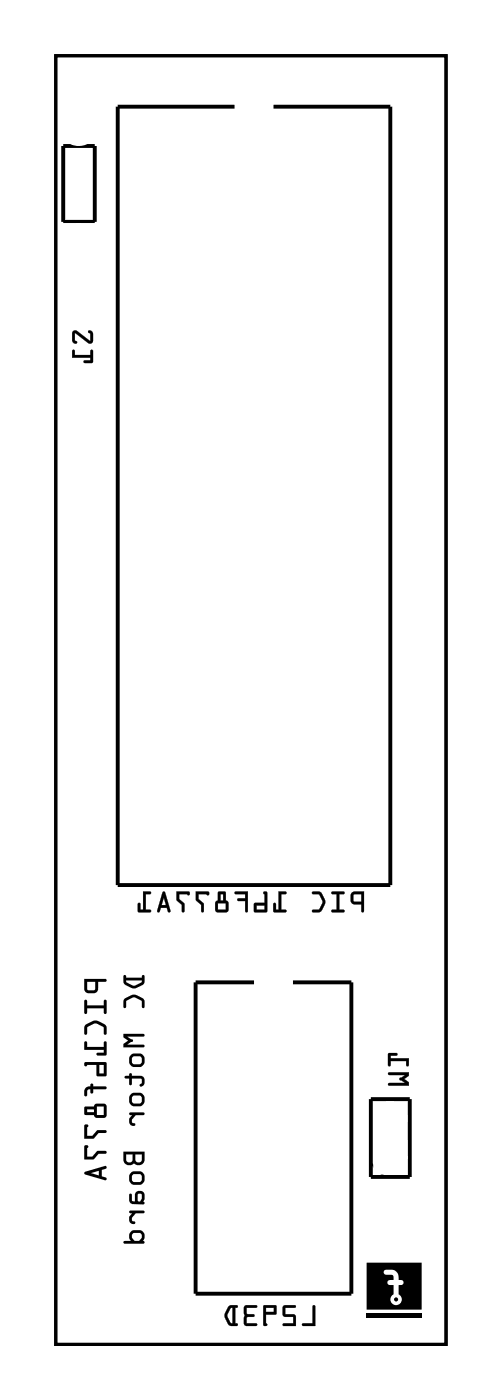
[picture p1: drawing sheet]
<svg xmlns="http://www.w3.org/2000/svg" width="33mm" height="91mm" viewBox="0 0 33 91" stroke-linecap="round" stroke-linejoin="round" font-family="sans-serif">
<path d="M3.6 3.6h25.5v84.1h-25.5z" fill="none" stroke="#000" stroke-width=".2"/>
<g fill="#000">
<path d="M3.6 3.6v84.1h25.5v-84.1zM3.6 3.6h25.5v84.1h-25.5z"/>
<path d="M4.8 21.6l-.1 .6 .2 .2 .1-.1-.1-.1v-.5l.9 .7 .3-.1v-.5l-.2-.2h-.2l.2 .2v.5l-.9-.7zM4.7 22.9v.4h1.2v.2h-.4v.1h.6l-.1-.8-.1 .1v.3h-1v-.3z"/>
<path d="M4.8 21.6l-.1 .7 .2 .1a.13 .13 0 0 0 .1-.1 .13 .13 0 0 0-.1-.1v-.5l.8 .7h.3l.1-.7-.3-.1a.13 .13 0 0 0 0 .1 .13 .13 0 0 0 .1 .1v.5l-.9-.7zM4.8 21.6h.2l.9 .7v-.5l-.1-.2h.1l.1 .1 .1 .5a.19 .19 0 0 1-.1 .2 .19 .19 0 0 1-.2 0l-.9-.7v.5l.1 .2h-.2l-.1-.2zM4.7 22.8v.6l1.2-.1v.2h-.4a.1 .1 0 0 0-.1 .1 .1 .1 0 0 0 .1 .1h.5l.1-.8a.1 .1 0 0 0-.1-.1 .1 .1 0 0 0-.1 .1v.3h-1v-.3zM4.7 22.9h.2v.3h1v-.3l.1-.1 .1 .8h-.6v-.1h.4v-.2h-1.2z"/>
<path d="M22.9 58.3v.1v.5l.1 .1h.6v.5h.1v-1.3zM23.1 58.4h.5v.4h-.5zM21.6 58.2l.1 .2h.3v1h-.3l-.1 .1h.8v-.1h-.3v-1h.3l.1-.2zM20.4 58.2v.2h.4l.2 .5-.2 .5h-.4v.1a.6 .6 0 0 0 .8-.5v-.3l-.2-.4-.2-.1zM18.2 58.2v1.2h-.2v-.4l-.1-.1-.1 .6h.8v-.1h-.3v-1h.3l.1-.2zM17.2 58.2l.1 .7h-.7v.6h.8v-1.2v-.1zM16.7 59.1h.6v.3h-.6zM15.3 58.2l.1 .2h.6v.2h-.4l-.1 .1 .1 .1h.4v.7h.1l.1-1.3zM14.2 58.2v.6l-.2 .2v.4l.2 .1h.6l.1-.1v-.4l-.2-.2v-.6zM14.2 59h.5v.4h-.5zM14.4 58.4h.2v.4h-.2zM12.8 58.2v.6l.3 .3v.4h.1l.1-.5-.4-.3v-.3h.6h.1v-.2zM11.5 58.2v.6l.4 .3v.4h.1v-.5l-.3-.3v-.3h.5h.1l.1-.2zM10.6 58.2l-.3 1.3h.1l.1-.3h.4l.1 .3h.1l-.3-1.3zM10.7 58.6l.1 .5h-.3zM9.3 58.2v1.2h-.1v-.4l-.2-.1v.6h.8v-.1h-.3v-1h.3v-.2z"/>
<path d="M22.9 58.3v.1v.5l.1 .1h.6v.5a.1 .1 0 0 0 .1 .1 .1 .1 0 0 0 0-.1v-1.3h-.6zM23 58.3l.7-.1v1.3h-.1v-.5h-.6l-.1-.1zM23.1 58.4h.5v.4h-.5zM23.1 58.4v.4l.5 .1v-.5zM21.6 58.2l.1 .2h.3v1h-.3a.1 .1 0 0 0-.1 .1 .1 .1 0 0 0 .1 .1h.7a.1 .1 0 0 0 .1-.1 .1 .1 0 0 0-.1-.1h-.3v-1h.3a.1 .1 0 0 0 .1-.1 .1 .1 0 0 0-.1-.1zM21.6 58.2h.9l-.1 .1-.3 .1v1h.3v.1h-.8l.1-.1h.3v-1l-.3-.1zM20.4 58.2v.2h.4l.2 .5-.2 .4-.4 .1a.1 .1 0 0 0-.1 .1 .1 .1 0 0 0 .1 .1l.6-.1 .2-.6-.3-.7zM20.4 58.2h.5l.3 .5a.83 .83 0 0 1-.4 .8h-.4v-.1h.4l.2-.4v-.2l-.2-.4-.4-.1zM18.2 58.2v1.2h-.2v-.4a.1 .1 0 0 0-.1-.1 .1 .1 0 0 0-.1 .1v.5l.8 .1a.1 .1 0 0 0 .1-.1 .1 .1 0 0 0-.1-.1h-.3v-1h.3a.1 .1 0 0 0 .1-.1 .1 .1 0 0 0-.1-.1zM18.2 58.2h.5l-.1 .1-.3 .1v1h.3v.1h-.8l.1-.6 .1 .1v.4h.2zM17.2 58.2l.1 .7h-.7v.6h.8v-1.2v-.1zM17.2 58.2l.2 .1v1.2h-.8v-.5l.7-.1zM16.7 59.1h.6v.3h-.6zM16.7 59.1v.3h.6v-.3zM15.3 58.2v.2h.7v.2h-.4a.1 .1 0 0 0-.1 .1 .1 .1 0 0 0 .1 .1h.4v.7a.1 .1 0 0 0 .1 .1 .1 .1 0 0 0 .1-.1v-1.3zM15.3 58.2h.9l-.1 1.3h-.1v-.7h-.4l-.1-.1 .1-.1h.4v-.2l-.6-.1zM14.2 58.2v.6l-.2 .2v.4l.2 .2 .6-.1 .1-.1v-.4l-.2-.2v-.6zM14.2 58.2h.5v.6l.2 .2v.4l-.1 .1h-.6l-.1-.1-.1-.4 .2-.2zM14.2 59h.5v.4h-.5zM14.2 58.9v.5h.5v-.5zM14.4 58.4h.2v.4h-.2zM14.4 58.4v.4h.2v-.4zM12.8 58.2v.6l.3 .3v.4a.1 .1 0 0 0 .1 .1 .1 .1 0 0 0 .1-.1v-.5l-.4-.3v-.3h.6h.1v-.2zM12.8 58.2h.8v.2h-.1h-.6v.3l.4 .3-.1 .5h-.1v-.5l-.3-.3zM11.5 58.2v.6l.4 .3-.1 .4a.1 .1 0 0 0 .1 .1 .1 .1 0 0 0 .1-.1v-.5l-.3-.3v-.3h.5h.1l.1-.2zM11.5 58.2h.9l-.1 .2h-.1h-.5v.3l.3 .3v.5h-.1v-.5l-.4-.3zM10.6 58.2l-.4 1.3h.2l.1-.3h.4l.1 .3h.1l-.3-1.3zM10.6 58.2h.2l.3 1.3h-.2v-.3h-.4l-.1 .3h-.2zM10.7 58.6l.1 .5h-.3zM10.7 58.6l-.2 .5h.3zM9.3 58.2v1.2h-.1v-.4a.1 .1 0 0 0-.1-.1 .1 .1 0 0 0-.1 .1v.5l.8 .1a.1 .1 0 0 0 .1-.1 .1 .1 0 0 0-.1-.1h-.3v-1h.3a.1 .1 0 0 0 .1-.1 .1 .1 0 0 0-.1-.1zM9.3 58.2h.5v.1l-.3 .1v1h.3v.1h-.8v-.6l.1 .1 .1 .4h.1z"/>
<path d="M5.5 63.9v.7l.3 .2 .5-.1 .1-.6h.5a.09 .09 0 0 0 .1-.1 .09 .09 0 0 0-.1-.1zM5.7 64.1h.5v.5h-.5zM5.5 65.3v.8a.09 .09 0 0 0 .1 .1 .09 .09 0 0 0 .1-.1v-.3h1.1v.3a.09 .09 0 0 0 .1 .1 .09 .09 0 0 0 .1-.1v-.8a.09 .09 0 0 0-.1-.1 .09 .09 0 0 0-.1 .1v.3h-1.1v-.3zM5.6 66.9l-.1 .5a.09 .09 0 0 0 .1 .1 .09 .09 0 0 0 .1-.1v-.4l.5-.2 .6 .2v.4a.09 .09 0 0 0 .1 .1 .09 .09 0 0 0 .1-.1 .65 .65 0 0 0-.7-.8h-.3zM5.5 68v.5h1.3v.2h-.4a.09 .09 0 0 0-.1 .1 .09 .09 0 0 0 .1 .1l.6-.1v-.7a.09 .09 0 0 0-.1-.1 .09 .09 0 0 0-.1 .1v.2h-1.1v-.3zM5.5 69.3v.2a.09 .09 0 0 0 .1 .1 .09 .09 0 0 0 .1-.1h.6v.7h.7l-.1-.9zM6.5 69.5h.3v.6h-.3zM5.6 71l-.1 .5a.09 .09 0 0 0 .1 .1 .09 .09 0 0 0 .1-.1v-.4h.2v.2a.09 .09 0 0 0 .1 .1 .09 .09 0 0 0 .1-.1v-.2h.8a.09 .09 0 0 0 .1-.1 .09 .09 0 0 0-.1-.1h-.8v-.1a.09 .09 0 0 0-.1-.1 .09 .09 0 0 0-.1 .1v.1zM5.5 72.2l.1 .6h.5l.2 .2h.5l.1-.2 .1-.6-.2-.2h-.5l-.2 .2zM6.3 72.2h.5v.6h-.5zM5.7 72.4h.4v.2h-.4zM5.5 73.4v.9h.6l.3-.4h.5a.09 .09 0 0 0 .1-.1 .09 .09 0 0 0-.1 0h-.6l-.3 .3h-.3l.1-.7zM5.5 74.8v.9h.6l.3-.4h.5a.09 .09 0 0 0 .1-.1 .09 .09 0 0 0-.1-.1h-.6l-.3 .4h-.3l.1-.7zM5.5 76.5l.1 .2 1.3 .3h.1l-.1-.1-.3-.1v-.4l.3-.1v-.2zM5.9 76.6l.5-.2v.3z"/>
<path d="M5.5 63.9v.7l.3 .2 .5-.1 .1-.6h.5a.09 .09 0 0 0 .1-.1 .09 .09 0 0 0-.1-.1zM5.5 63.9h1.4a.1 .1 0 0 1 .1 .1 .1 .1 0 0 1-.1 .1h-.5l-.1 .6-.5 .1-.3-.2zM5.7 64.1h.5v.5h-.5zM5.7 64.1v.5h.5v-.5zM5.5 65.3v.8a.09 .09 0 0 0 .1 .1 .09 .09 0 0 0 .1-.1v-.3h1.1v.3a.09 .09 0 0 0 .1 .1 .09 .09 0 0 0 .1-.1v-.8a.09 .09 0 0 0-.1-.1 .09 .09 0 0 0-.1 .1v.3h-1.1v-.3zM5.5 65.3h.2v.3h1.1v-.3a.1 .1 0 0 1 .1-.1 .1 .1 0 0 1 .1 .1v.8a.1 .1 0 0 1-.1 .1 .1 .1 0 0 1-.1-.1v-.3h-1.1v.3a.1 .1 0 0 1-.1 .1 .1 .1 0 0 1-.1-.1zM5.6 66.9l-.1 .5a.09 .09 0 0 0 .1 .1 .09 .09 0 0 0 .1-.1v-.4l.5-.2 .6 .2v.4a.09 .09 0 0 0 .1 .1 .09 .09 0 0 0 .1-.1 .64 .64 0 0 0-.7-.8h-.3zM5.6 66.9l.5-.3h.3l.5 .3 .1 .5a.1 .1 0 0 1-.1 .1 .1 .1 0 0 1-.1-.1v-.4l-.6-.2-.5 .2v.4a.1 .1 0 0 1-.1 .1 .1 .1 0 0 1-.1-.1v-.4zM5.5 68v.5h1.3v.2h-.4a.09 .09 0 0 0-.1 .1 .09 .09 0 0 0 .1 .1l.5-.1 .1-.7a.09 .09 0 0 0-.1-.1 .09 .09 0 0 0-.1 .1v.2h-1.1v-.3zM5.5 68h.2v.3h1.1v-.2a.1 .1 0 0 1 .1-.1 .1 .1 0 0 1 .1 .1l-.1 .8h-.5a.1 .1 0 0 1-.1-.1 .1 .1 0 0 1 .1-.1h.4v-.2h-1.3zM5.5 69.3v.2a.09 .09 0 0 0 .1 .1 .09 .09 0 0 0 .1-.1h.6v.7h.6v-.9zM5.5 69.3h1.4l.1 .9h-.7v-.7h-.6a.1 .1 0 0 1-.1 .1 .1 .1 0 0 1-.1-.1zM6.5 69.5h.3v.6h-.3zM6.5 69.5v.6h.3v-.6zM5.6 71l-.1 .5a.09 .09 0 0 0 .1 .1 .09 .09 0 0 0 .1-.1v-.4h.2v.2a.09 .09 0 0 0 .1 .1 .09 .09 0 0 0 .1-.1v-.2h.8a.09 .09 0 0 0 .1-.1 .09 .09 0 0 0-.1-.1h-.8v-.1a.09 .09 0 0 0-.1-.1 .09 .09 0 0 0-.1 .1v.1zM5.6 71l.3-.1v-.1a.1 .1 0 0 1 .1-.1 .1 .1 0 0 1 .1 .1v.1h.8a.1 .1 0 0 1 .1 .1 .1 .1 0 0 1-.1 .1h-.8v.2a.1 .1 0 0 1-.1 .1 .1 .1 0 0 1-.1-.1v-.2h-.2v.4a.1 .1 0 0 1-.1 .1 .1 .1 0 0 1-.1-.1zM5.5 72.2l.1 .6h.5l.2 .2h.5l.1-.2 .1-.6-.2-.2h-.5l-.2 .2zM5.5 72.2h.6l.2-.2h.5l.2 .2-.1 .6-.1 .2h-.5l-.2-.2h-.5zM6.3 72.2h.5v.6h-.5zM6.3 72.2v.6h.5v-.6zM5.7 72.4h.4v.2h-.4zM5.7 72.4v.2h.4v-.2zM5.5 73.4v.9h.6l.3-.4h.5a.09 .09 0 0 0 .1-.1 .09 .09 0 0 0-.1 0h-.6l-.3 .3h-.3l.1-.7zM5.5 73.4h.3l-.1 .7h.3l.3-.3h.6a.1 .1 0 0 1 .1 0 .1 .1 0 0 1-.1 .1h-.5l-.3 .4h-.6zM5.5 74.8v.9h.6l.3-.4h.5a.09 .09 0 0 0 .1-.1 .09 .09 0 0 0-.1-.1h-.6l-.3 .4h-.3l.1-.7zM5.5 74.8h.3l-.1 .7h.3l.3-.4h.6a.1 .1 0 0 1 .1 .1 .1 .1 0 0 1-.1 .1h-.5l-.3 .4h-.6zM5.5 76.5l.1 .2 1.3 .3v-.1l-.3-.1v-.4l.3-.1v-.2zM5.5 76.5l1.4-.4v.2l-.3 .1v.4l.3 .1 .1 .1h-.1l-1.3-.3zM5.9 76.6l.5-.2v.3zM5.9 76.6l.5 .1v-.3z"/>
<path d="M8.1 63.7v.5a.81 .81 0 0 0 1.2 .1l.1-.2v-.5l-.1 .1v.1h-1.1v-.1zM8.2 64h1.1l-.6 .3-.4-.2zM8.1 65.2l-.1 .2 .1 .4 .1-.1v-.4l.5-.2 .5 .2 .1 .4 .1 .1v-.1a.61 .61 0 0 0-.6-.8l-.2 .1zM8 67.5v.2l.4 .2-.4 .2v.3l1.4-.1-.1-.1h-1l.2-.2a.11 .11 0 0 0 .2-.1 .11 .11 0 0 0-.2-.1l-.2-.1h1l.1-.2zM8.4 69.2a.5 .5 0 0 0 1 0 .5 .5 0 0 0-1 0zM8.7 69h.5l.1 .1-.1 .3-.1 .1-.4-.1-.1-.1zM8.1 70.2l.1 .2h.2v.4h.1h.1v-.4h.6v.3l-.1 .1 .1 .1a.35 .35 0 0 0 .3-.3 .35 .35 0 0 0-.3-.4h-.6l-.1-.2-.1 .2zM8.4 71.8a.5 .5 0 0 0 1 0 .5 .5 0 0 0-1 0zM8.7 71.5h.5l.1 .1-.1 .3-.1 .1h-.4l-.1-.1zM8.5 72.6v.2h.1l-.2 .2a.33 .33 0 0 0 .1 .3 .33 .33 0 0 0 .3 .2 .12 .12 0 0 0 0-.2 .12 .12 0 0 0-.2 0v-.2l.3-.3h.5v-.1zM8 75.2v.5a.39 .39 0 0 0 .3 .3 .39 .39 0 0 0 .4-.1l.4 .1a.36 .36 0 0 0 .3-.3v-.5zM8.8 75.3h.5v.4a.21 .21 0 0 1-.3 .2 .21 .21 0 0 1-.2-.2zM8.2 75.3h.4v.4a.21 .21 0 0 1-.2 .2 .21 .21 0 0 1-.2-.2zM8.4 76.9a.5 .5 0 0 0 1 0 .5 .5 0 0 0-1 0zM8.7 76.7l.5-.1 .1 .2-.1 .3h-.1h-.4l-.1-.1zM8.5 77.9l-.1 .5 .3 .2h.7l-.1-.2 .1-.4a.32 .32 0 0 0-.3-.3 .32 .32 0 0 0-.3 .3v.4h-.1l-.1-.4zM9 77.9l.2 .1 .1 .2-.2 .2h-.1zM8.5 79v.2h.1l-.2 .2a.33 .33 0 0 0 .1 .3 .33 .33 0 0 0 .3 .2 .12 .12 0 0 0 0-.2 .12 .12 0 0 0-.2 0v-.2l.3-.3h.5v-.1zM8.6 80.4l-.2 .2 .1 .4h-.4v.1h1.3v-.1h-.1l.1-.4-.1-.2-.2-.1zM8.7 80.5h.4l.1 .3-.1 .2h-.3l-.2-.2z"/>
<path d="M8.1 63.7v.5l.5 .3h.3l.5-.4v-.5l-.1 .1v.1h-1.1v-.1zM8.1 63.7h.1v.1h1.1v-.1l.1-.1v.5l-.5 .4h-.3l-.5-.3zM8.2 64h1.1l-.6 .3-.4-.2zM8.2 64l.1 .1 .4 .2 .6-.3zM8.1 65.2l-.1 .2 .1 .4 .1-.1v-.4l.5-.2 .5 .2 .1 .4 .1 .1v-.1a.61 .61 0 0 0-.6-.8l-.2 .1zM8.1 65.2l.5-.3 .3 .1 .5 .2v.5a.09 .09 0 0 1-.1 .1 .09 .09 0 0 1 0-.1l-.1-.4-.5-.2-.5 .2v.4a.09 .09 0 0 1-.1 .1 .09 .09 0 0 1-.1-.1zM8 67.5v.2l.4 .2-.4 .2v.3l1.4-.1-.1-.1h-1l.2-.2a.11 .11 0 0 0 .2-.1 .11 .11 0 0 0-.2-.1l-.2-.1h1l.1-.2zM8 67.5h1.3a.09 .09 0 0 1 .1 .1 .09 .09 0 0 1-.1 .1h-1l.2 .1a.11 .11 0 0 1 .2 .1 .11 .11 0 0 1-.2 .1l-.2 .2h1a.09 .09 0 0 1 .1 .1 .09 .09 0 0 1-.1 .1h-1.3v-.3l.4-.2-.4-.2zM8.4 69.2a.5 .5 0 0 0 1 0 .5 .5 0 0 0-1 0zM8.4 69.2a.5 .5 0 0 1 1 0 .5 .5 0 0 1-1 0zM8.7 69h.5l.1 .1-.1 .3-.1 .1-.4-.1-.1-.1zM8.7 69l-.1 .3 .1 .1 .4 .1 .1-.1 .1-.3-.1-.1zM8.1 70.2l.1 .2h.2v.4h.1h.1v-.4h.6v.3l-.1 .1 .1 .1a.37 .37 0 0 0 .2-.3 .37 .37 0 0 0-.2-.4h-.6l-.1-.2-.1 .2zM8.1 70.2h.3l.1-.2 .1 .2h.6a.35 .35 0 0 1 .3 .4 .35 .35 0 0 1-.3 .3l-.1-.1 .1-.1v-.3h-.6v.4h-.1h-.1v-.4h-.2zM8.4 71.8a.5 .5 0 0 0 1 0 .5 .5 0 0 0-1 0zM8.4 71.8a.5 .5 0 0 1 1 0 .5 .5 0 0 1-1 0zM8.7 71.5h.5l.1 .1-.1 .3-.1 .1h-.4l-.1-.1zM8.7 71.5l-.1 .4 .1 .1h.4l.1-.1 .1-.3-.1-.1zM8.5 72.6v.2h.1l-.2 .2a.36 .36 0 0 0 .3 .5h.1a.12 .12 0 0 0 0-.2 .12 .12 0 0 0-.2 0v-.2l.3-.3h.5v-.1zM8.4 72.6h.9a.09 .09 0 0 1 .1 .1 .09 .09 0 0 1-.1 .1h-.4l-.3 .3 .1 .2a.1 .1 0 0 1 .1 .1 .1 .1 0 0 1-.1 .1l-.3-.2v-.3l.2-.2h-.2zM8 75.2v.5a.4 .4 0 0 0 .3 .3 .4 .4 0 0 0 .4-.1 .4 .4 0 0 0 .5 .1 .4 .4 0 0 0 .2-.3v-.5zM8 75.2h1.4v.5a.39 .39 0 0 1-.2 .3 .39 .39 0 0 1-.5-.1l-.3 .1a.36 .36 0 0 1-.4-.3zM8.8 75.3h.5v.4a.22 .22 0 0 1-.3 .2 .22 .22 0 0 1-.2-.2zM8.8 75.3v.4a.21 .21 0 0 0 .2 .2 .21 .21 0 0 0 .3-.2v-.4zM8.2 75.3h.4v.4a.21 .21 0 0 1-.2 .2 .21 .21 0 0 1-.2-.2zM8.2 75.3v.4a.21 .21 0 0 0 .2 .2 .21 .21 0 0 0 .2-.2v-.4zM8.4 76.9a.5 .5 0 0 0 1 0 .5 .5 0 0 0-1 0zM8.4 76.9a.5 .5 0 0 1 1 0 .5 .5 0 0 1-1 0zM8.7 76.7l.5-.1 .1 .2-.1 .3h-.1h-.4l-.1-.1zM8.7 76.7l-.1 .3 .1 .1h.4h.1l.1-.3-.1-.2zM8.5 77.9l-.1 .5 .3 .2h.7l-.1-.2 .1-.4a.32 .32 0 0 0-.3-.3 .32 .32 0 0 0-.3 .3v.4h-.1l-.1-.4zM8.4 77.9l.2 .1 .1 .4h.1v-.4a.32 .32 0 0 1 .3-.3 .32 .32 0 0 1 .3 .3l-.1 .4 .1 .2h-.7l-.3-.2zM9 77.9l.2 .1 .1 .2-.2 .2h-.1zM9 77.9v.5h.1l.2-.2-.1-.2zM8.5 79v.2h.1l-.2 .2a.36 .36 0 0 0 .3 .5h.1a.12 .12 0 0 0 0-.2 .12 .12 0 0 0-.2 0v-.2l.3-.3h.5v-.1zM8.4 79h.9a.09 .09 0 0 1 .1 .1 .09 .09 0 0 1-.1 .1h-.4l-.3 .3 .1 .2a.1 .1 0 0 1 .1 .1 .1 .1 0 0 1-.1 .1l-.3-.2v-.3l.2-.2h-.2zM8.6 80.4l-.2 .2 .1 .4h-.4v.1h1.3v-.1h-.1l.1-.4-.1-.2-.2-.1zM8.6 80.4l.5-.1 .2 .1 .1 .2-.1 .4a.09 .09 0 0 1 .1 .1 .09 .09 0 0 1-.1 .1l-1.2-.1v-.1h.4l-.1-.4zM8.7 80.5h.5v.3l-.1 .2h-.3l-.2-.2zM8.7 80.5l-.1 .3 .2 .2h.3l.1-.2-.1-.3z"/>
<path d="M25.3 70l.1 .2h1l-.2 .1a.11 .11 0 0 0-.2 .1 .11 .11 0 0 0 .2 .1l.2 .2h-1l-.1 .1 1.4 .1v-.3l-.3-.2 .3-.2v-.2zM25.3 68.7l.1 .9 .1-.1v-.3h1v.3h.2v-.4h-1.2v-.2h.4v-.1z"/>
<path d="M25.3 70v.1l.1 .1h1l-.2 .1a.11 .11 0 0 0-.2 .1 .11 .11 0 0 0 .2 .1l.2 .2h-1a.1 .1 0 0 0-.1 .1 .1 .1 0 0 0 .1 .1h1.3v-.3l-.3-.2 .3-.2v-.2zM25.3 70h1.4v.2l-.4 .2 .4 .2v.3l-1.3-.1-.1-.1h.1h1l-.3-.3 .4-.2h-1.1zM25.3 68.7v.8a.1 .1 0 0 0 .1 .1 .1 .1 0 0 0 .1-.1v-.3h1v.3a.1 .1 0 0 0 .1 .1 .1 .1 0 0 0 .1-.1v-.4h-1.2v-.2h.3a.1 .1 0 0 0 .1-.1 .1 .1 0 0 0-.1-.1zM25.3 68.8h.6v.1h-.4v.2h1.2v.4h-.2v-.3h-1v.3l-.1 .1z"/>
<path d="M20.4 85.2v1.2h-.7v.1h.9v-1.2zM18.5 85.2l-.1 .6 .2 .1h.5v.5h-.6l-.1 .1h.9l-.1-.7h-.6v-.4h.6l.1-.2zM17.2 85.2v1.3h.1h.1l-.1-.1v-.6h.7v-.5v-.1zM17.3 85.4h.6v.2h-.6zM16 85.2l-.1 1.2 .2 .1h.6v-.1h-.6v-.4l.5-.1v-.1l-.5-.1v-.3h.6l.1-.2zM14.9 85.3a.81 .81 0 0 0 0 1.2h.5h.1l-.2-.1v-1l.2-.1v-.1h-.4zM15.1 85.4h.1v1l-.2-.1-.2-.4z"/>
<path d="M20.4 85.2v1.2h-.6a.1 .1 0 0 0-.1 .1 .1 .1 0 0 0 .1 0h.8v-1.2zM20.4 85.2l.2 .1v1.2h-.8v-.1h.6zM18.5 85.2v.7h.6v.5h-.6a.1 .1 0 0 0-.1 .1 .1 .1 0 0 0 .1 0h.8v-.7h-.7v-.4h.6a.1 .1 0 0 0 .1-.1 .1 .1 0 0 0-.1-.1zM18.5 85.2h.8l-.1 .1h-.6v.5h.6l.1 .7h-.9l.1-.1h.6v-.5h-.5l-.1-.1zM17.2 85.2v1.3h.1a.09 .09 0 0 0 .1 0 .09 .09 0 0 0-.1-.1v-.6h.7v-.5v-.1zM17.2 85.2h.8v.1v.5h-.7v.6l.1 .1h-.1h-.1zM17.3 85.4h.6v.2h-.6zM17.3 85.3v.3h.6v-.3zM16 85.2l-.1 1.2 .2 .1h.6a.1 .1 0 0 0 .1 0 .1 .1 0 0 0-.1-.1h-.6v-.4h.4a.1 .1 0 0 0 .1-.1 .1 .1 0 0 0-.1-.1l-.4-.1v-.3h.6a.1 .1 0 0 0 .1-.1 .1 .1 0 0 0-.1-.1zM16 85.2h.8l-.1 .1h-.6v.5h.4l.1 .1h-.1l-.4 .1v.4h.6v.1h-.6l-.2-.1zM14.9 85.3l-.3 .5 .1 .2 .3 .5h.4a.1 .1 0 0 0 .1 0 .1 .1 0 0 0-.1-.1h-.1v-1h.1a.1 .1 0 0 0 .1-.1 .1 .1 0 0 0-.1-.1zM14.9 85.3l.2-.1h.4v.1h-.2v1.1h.2v.1h-.5l-.3-.5v-.3zM15.1 85.4h.1v1l-.2-.1-.2-.4zM15.1 85.4l-.3 .5 .2 .4 .2 .1v-1.1z"/>
<path d="M23.9 82.4h3.6v3.1h-3.6zM25.1 82.9l-.1 .1 .1 .2 .5 .1 .1 .2h-.2a.17 .17 0 0 0-.2 .2 .17 .17 0 0 0 .2 .2h.2v.6a.37 .37 0 0 0-.2 .5 .37 .37 0 0 0 .6 0 .37 .37 0 0 0-.1-.5v-.6h.1a.17 .17 0 0 0 .2-.2 .17 .17 0 0 0-.2-.2h-.1a.51 .51 0 0 0-.5-.6z"/>
</g>
<path d="M4.1 9.5h2.1v5h-2.1zM15.3 7h-7.6v50.8h17.8v-50.8h-7.7M16.6 64.1h-3.8v20.3h10.1v-20.3h-3.8M24.2 71.7h2.5v5.1h-2.5z" fill="none" stroke="#000" stroke-width=".25"/>
<path d="M24.2 75.9l.9 .9" fill="none" stroke="#000" stroke-width=".13"/>
<path d="M23.9 85.8h3.6" fill="none" stroke="#000" stroke-width=".32"/>
<circle cx="25.8" cy="84.8" r=".14" fill="#000"/>
<path d="M23.5 7.5h1.4v1.4h-1.4z" fill="#fff"/>
<path d="M23.5 7.5h1.4v1.4h-1.4z" fill="none" stroke="#fff" stroke-width=".76" stroke-linecap="butt"/>
<circle cx="24.2" cy="8.2" r=".7" fill="#fff"/>
<circle cx="24.2" cy="8.2" r=".7" fill="none" stroke="#fff" stroke-width=".76" stroke-linecap="butt"/>
<circle cx="8.9" cy="8.2" r=".7" fill="#fff"/>
<circle cx="8.9" cy="8.2" r=".7" fill="none" stroke="#fff" stroke-width=".76" stroke-linecap="butt"/>
<circle cx="24.2" cy="10.8" r=".7" fill="#fff"/>
<circle cx="24.2" cy="10.8" r=".7" fill="none" stroke="#fff" stroke-width=".76" stroke-linecap="butt"/>
<circle cx="8.9" cy="10.8" r=".7" fill="#fff"/>
<circle cx="8.9" cy="10.8" r=".7" fill="none" stroke="#fff" stroke-width=".76" stroke-linecap="butt"/>
<circle cx="24.2" cy="13.3" r=".7" fill="#fff"/>
<circle cx="24.2" cy="13.3" r=".7" fill="none" stroke="#fff" stroke-width=".76" stroke-linecap="butt"/>
<circle cx="8.9" cy="13.3" r=".7" fill="#fff"/>
<circle cx="8.9" cy="13.3" r=".7" fill="none" stroke="#fff" stroke-width=".76" stroke-linecap="butt"/>
<circle cx="24.2" cy="15.9" r=".7" fill="#fff"/>
<circle cx="24.2" cy="15.9" r=".7" fill="none" stroke="#fff" stroke-width=".76" stroke-linecap="butt"/>
<circle cx="8.9" cy="15.9" r=".7" fill="#fff"/>
<circle cx="8.9" cy="15.9" r=".7" fill="none" stroke="#fff" stroke-width=".76" stroke-linecap="butt"/>
<circle cx="24.2" cy="18.4" r=".7" fill="#fff"/>
<circle cx="24.2" cy="18.4" r=".7" fill="none" stroke="#fff" stroke-width=".76" stroke-linecap="butt"/>
<circle cx="8.9" cy="18.4" r=".7" fill="#fff"/>
<circle cx="8.9" cy="18.4" r=".7" fill="none" stroke="#fff" stroke-width=".76" stroke-linecap="butt"/>
<circle cx="24.2" cy="20.9" r=".7" fill="#fff"/>
<circle cx="24.2" cy="20.9" r=".7" fill="none" stroke="#fff" stroke-width=".76" stroke-linecap="butt"/>
<circle cx="8.9" cy="20.9" r=".7" fill="#fff"/>
<circle cx="8.9" cy="20.9" r=".7" fill="none" stroke="#fff" stroke-width=".76" stroke-linecap="butt"/>
<circle cx="24.2" cy="23.5" r=".7" fill="#fff"/>
<circle cx="24.2" cy="23.5" r=".7" fill="none" stroke="#fff" stroke-width=".76" stroke-linecap="butt"/>
<circle cx="8.9" cy="23.5" r=".7" fill="#fff"/>
<circle cx="8.9" cy="23.5" r=".7" fill="none" stroke="#fff" stroke-width=".76" stroke-linecap="butt"/>
<circle cx="24.2" cy="26" r=".7" fill="#fff"/>
<circle cx="24.2" cy="26" r=".7" fill="none" stroke="#fff" stroke-width=".76" stroke-linecap="butt"/>
<circle cx="8.9" cy="26" r=".7" fill="#fff"/>
<circle cx="8.9" cy="26" r=".7" fill="none" stroke="#fff" stroke-width=".76" stroke-linecap="butt"/>
<circle cx="24.2" cy="28.6" r=".7" fill="#fff"/>
<circle cx="24.2" cy="28.6" r=".7" fill="none" stroke="#fff" stroke-width=".76" stroke-linecap="butt"/>
<circle cx="8.9" cy="28.6" r=".7" fill="#fff"/>
<circle cx="8.9" cy="28.6" r=".7" fill="none" stroke="#fff" stroke-width=".76" stroke-linecap="butt"/>
<circle cx="24.2" cy="31.1" r=".7" fill="#fff"/>
<circle cx="24.2" cy="31.1" r=".7" fill="none" stroke="#fff" stroke-width=".76" stroke-linecap="butt"/>
<circle cx="8.9" cy="31.1" r=".7" fill="#fff"/>
<circle cx="8.9" cy="31.1" r=".7" fill="none" stroke="#fff" stroke-width=".76" stroke-linecap="butt"/>
<circle cx="24.2" cy="33.6" r=".7" fill="#fff"/>
<circle cx="24.2" cy="33.6" r=".7" fill="none" stroke="#fff" stroke-width=".76" stroke-linecap="butt"/>
<circle cx="8.9" cy="33.6" r=".7" fill="#fff"/>
<circle cx="8.9" cy="33.6" r=".7" fill="none" stroke="#fff" stroke-width=".76" stroke-linecap="butt"/>
<circle cx="24.2" cy="36.2" r=".7" fill="#fff"/>
<circle cx="24.2" cy="36.2" r=".7" fill="none" stroke="#fff" stroke-width=".76" stroke-linecap="butt"/>
<circle cx="8.9" cy="36.2" r=".7" fill="#fff"/>
<circle cx="8.9" cy="36.2" r=".7" fill="none" stroke="#fff" stroke-width=".76" stroke-linecap="butt"/>
<circle cx="24.2" cy="38.7" r=".7" fill="#fff"/>
<circle cx="24.2" cy="38.7" r=".7" fill="none" stroke="#fff" stroke-width=".76" stroke-linecap="butt"/>
<circle cx="8.9" cy="38.7" r=".7" fill="#fff"/>
<circle cx="8.9" cy="38.7" r=".7" fill="none" stroke="#fff" stroke-width=".76" stroke-linecap="butt"/>
<circle cx="24.2" cy="41.3" r=".7" fill="#fff"/>
<circle cx="24.2" cy="41.3" r=".7" fill="none" stroke="#fff" stroke-width=".76" stroke-linecap="butt"/>
<circle cx="8.9" cy="41.3" r=".7" fill="#fff"/>
<circle cx="8.9" cy="41.3" r=".7" fill="none" stroke="#fff" stroke-width=".76" stroke-linecap="butt"/>
<circle cx="24.2" cy="43.8" r=".7" fill="#fff"/>
<circle cx="24.2" cy="43.8" r=".7" fill="none" stroke="#fff" stroke-width=".76" stroke-linecap="butt"/>
<circle cx="8.9" cy="43.8" r=".7" fill="#fff"/>
<circle cx="8.9" cy="43.8" r=".7" fill="none" stroke="#fff" stroke-width=".76" stroke-linecap="butt"/>
<circle cx="24.2" cy="46.3" r=".7" fill="#fff"/>
<circle cx="24.2" cy="46.3" r=".7" fill="none" stroke="#fff" stroke-width=".76" stroke-linecap="butt"/>
<circle cx="8.9" cy="46.3" r=".7" fill="#fff"/>
<circle cx="8.9" cy="46.3" r=".7" fill="none" stroke="#fff" stroke-width=".76" stroke-linecap="butt"/>
<circle cx="24.2" cy="48.9" r=".7" fill="#fff"/>
<circle cx="24.2" cy="48.9" r=".7" fill="none" stroke="#fff" stroke-width=".76" stroke-linecap="butt"/>
<circle cx="8.9" cy="48.9" r=".7" fill="#fff"/>
<circle cx="8.9" cy="48.9" r=".7" fill="none" stroke="#fff" stroke-width=".76" stroke-linecap="butt"/>
<circle cx="24.2" cy="51.4" r=".7" fill="#fff"/>
<circle cx="24.2" cy="51.4" r=".7" fill="none" stroke="#fff" stroke-width=".76" stroke-linecap="butt"/>
<circle cx="8.9" cy="51.4" r=".7" fill="#fff"/>
<circle cx="8.9" cy="51.4" r=".7" fill="none" stroke="#fff" stroke-width=".76" stroke-linecap="butt"/>
<circle cx="24.2" cy="54" r=".7" fill="#fff"/>
<circle cx="24.2" cy="54" r=".7" fill="none" stroke="#fff" stroke-width=".76" stroke-linecap="butt"/>
<circle cx="8.9" cy="54" r=".7" fill="#fff"/>
<circle cx="8.9" cy="54" r=".7" fill="none" stroke="#fff" stroke-width=".76" stroke-linecap="butt"/>
<circle cx="24.2" cy="56.5" r=".7" fill="#fff"/>
<circle cx="24.2" cy="56.5" r=".7" fill="none" stroke="#fff" stroke-width=".76" stroke-linecap="butt"/>
<circle cx="8.9" cy="56.5" r=".7" fill="#fff"/>
<circle cx="8.9" cy="56.5" r=".7" fill="none" stroke="#fff" stroke-width=".76" stroke-linecap="butt"/>
<path d="M20.9 64.7h1.4v1.4h-1.4z" fill="#fff"/>
<path d="M20.9 64.7h1.4v1.4h-1.4z" fill="none" stroke="#fff" stroke-width=".76" stroke-linecap="butt"/>
<circle cx="21.6" cy="65.4" r=".7" fill="#fff"/>
<circle cx="21.6" cy="65.4" r=".7" fill="none" stroke="#fff" stroke-width=".76" stroke-linecap="butt"/>
<circle cx="14" cy="65.4" r=".7" fill="#fff"/>
<circle cx="14" cy="65.4" r=".7" fill="none" stroke="#fff" stroke-width=".76" stroke-linecap="butt"/>
<circle cx="21.6" cy="67.9" r=".7" fill="#fff"/>
<circle cx="21.6" cy="67.9" r=".7" fill="none" stroke="#fff" stroke-width=".76" stroke-linecap="butt"/>
<circle cx="14" cy="67.9" r=".7" fill="#fff"/>
<circle cx="14" cy="67.9" r=".7" fill="none" stroke="#fff" stroke-width=".76" stroke-linecap="butt"/>
<circle cx="21.6" cy="70.5" r=".7" fill="#fff"/>
<circle cx="21.6" cy="70.5" r=".7" fill="none" stroke="#fff" stroke-width=".76" stroke-linecap="butt"/>
<circle cx="14" cy="70.5" r=".7" fill="#fff"/>
<circle cx="14" cy="70.5" r=".7" fill="none" stroke="#fff" stroke-width=".76" stroke-linecap="butt"/>
<circle cx="21.6" cy="73" r=".7" fill="#fff"/>
<circle cx="21.6" cy="73" r=".7" fill="none" stroke="#fff" stroke-width=".76" stroke-linecap="butt"/>
<circle cx="14" cy="73" r=".7" fill="#fff"/>
<circle cx="14" cy="73" r=".7" fill="none" stroke="#fff" stroke-width=".76" stroke-linecap="butt"/>
<circle cx="21.6" cy="75.5" r=".7" fill="#fff"/>
<circle cx="21.6" cy="75.5" r=".7" fill="none" stroke="#fff" stroke-width=".76" stroke-linecap="butt"/>
<circle cx="14" cy="75.5" r=".7" fill="#fff"/>
<circle cx="14" cy="75.5" r=".7" fill="none" stroke="#fff" stroke-width=".76" stroke-linecap="butt"/>
<circle cx="21.6" cy="78.1" r=".7" fill="#fff"/>
<circle cx="21.6" cy="78.1" r=".7" fill="none" stroke="#fff" stroke-width=".76" stroke-linecap="butt"/>
<circle cx="14" cy="78.1" r=".7" fill="#fff"/>
<circle cx="14" cy="78.1" r=".7" fill="none" stroke="#fff" stroke-width=".76" stroke-linecap="butt"/>
<circle cx="21.6" cy="80.6" r=".7" fill="#fff"/>
<circle cx="21.6" cy="80.6" r=".7" fill="none" stroke="#fff" stroke-width=".76" stroke-linecap="butt"/>
<circle cx="14" cy="80.6" r=".7" fill="#fff"/>
<circle cx="14" cy="80.6" r=".7" fill="none" stroke="#fff" stroke-width=".76" stroke-linecap="butt"/>
<circle cx="21.6" cy="83.2" r=".7" fill="#fff"/>
<circle cx="21.6" cy="83.2" r=".7" fill="none" stroke="#fff" stroke-width=".76" stroke-linecap="butt"/>
<circle cx="14" cy="83.2" r=".7" fill="#fff"/>
<circle cx="14" cy="83.2" r=".7" fill="none" stroke="#fff" stroke-width=".76" stroke-linecap="butt"/>
<path d="M24.7 74.8h1.5v1.5h-1.5z" fill="#fff"/>
<path d="M24.7 74.8h1.5v1.5h-1.5z" fill="none" stroke="#fff" stroke-width=".76" stroke-linecap="butt"/>
<circle cx="25.5" cy="75.5" r=".74" fill="#fff"/>
<circle cx="25.5" cy="75.5" r=".74" fill="none" stroke="#fff" stroke-width=".76" stroke-linecap="butt"/>
<circle cx="25.5" cy="73" r=".74" fill="#fff"/>
<circle cx="25.5" cy="73" r=".74" fill="none" stroke="#fff" stroke-width=".76" stroke-linecap="butt"/>
<path d="M4.2 14.9h1.9v1.9h-1.9z" fill="#fff"/>
<path d="M4.2 14.9h1.9v1.9h-1.9z" fill="none" stroke="#fff" stroke-width=".76" stroke-linecap="butt"/>
<circle cx="5.1" cy="15.9" r=".91" fill="#fff"/>
<circle cx="5.1" cy="15.9" r=".91" fill="none" stroke="#fff" stroke-width=".76" stroke-linecap="butt"/>
<circle cx="5.1" cy="8.2" r=".91" fill="#fff"/>
<circle cx="5.1" cy="8.2" r=".91" fill="none" stroke="#fff" stroke-width=".76" stroke-linecap="butt"/>
</svg>
